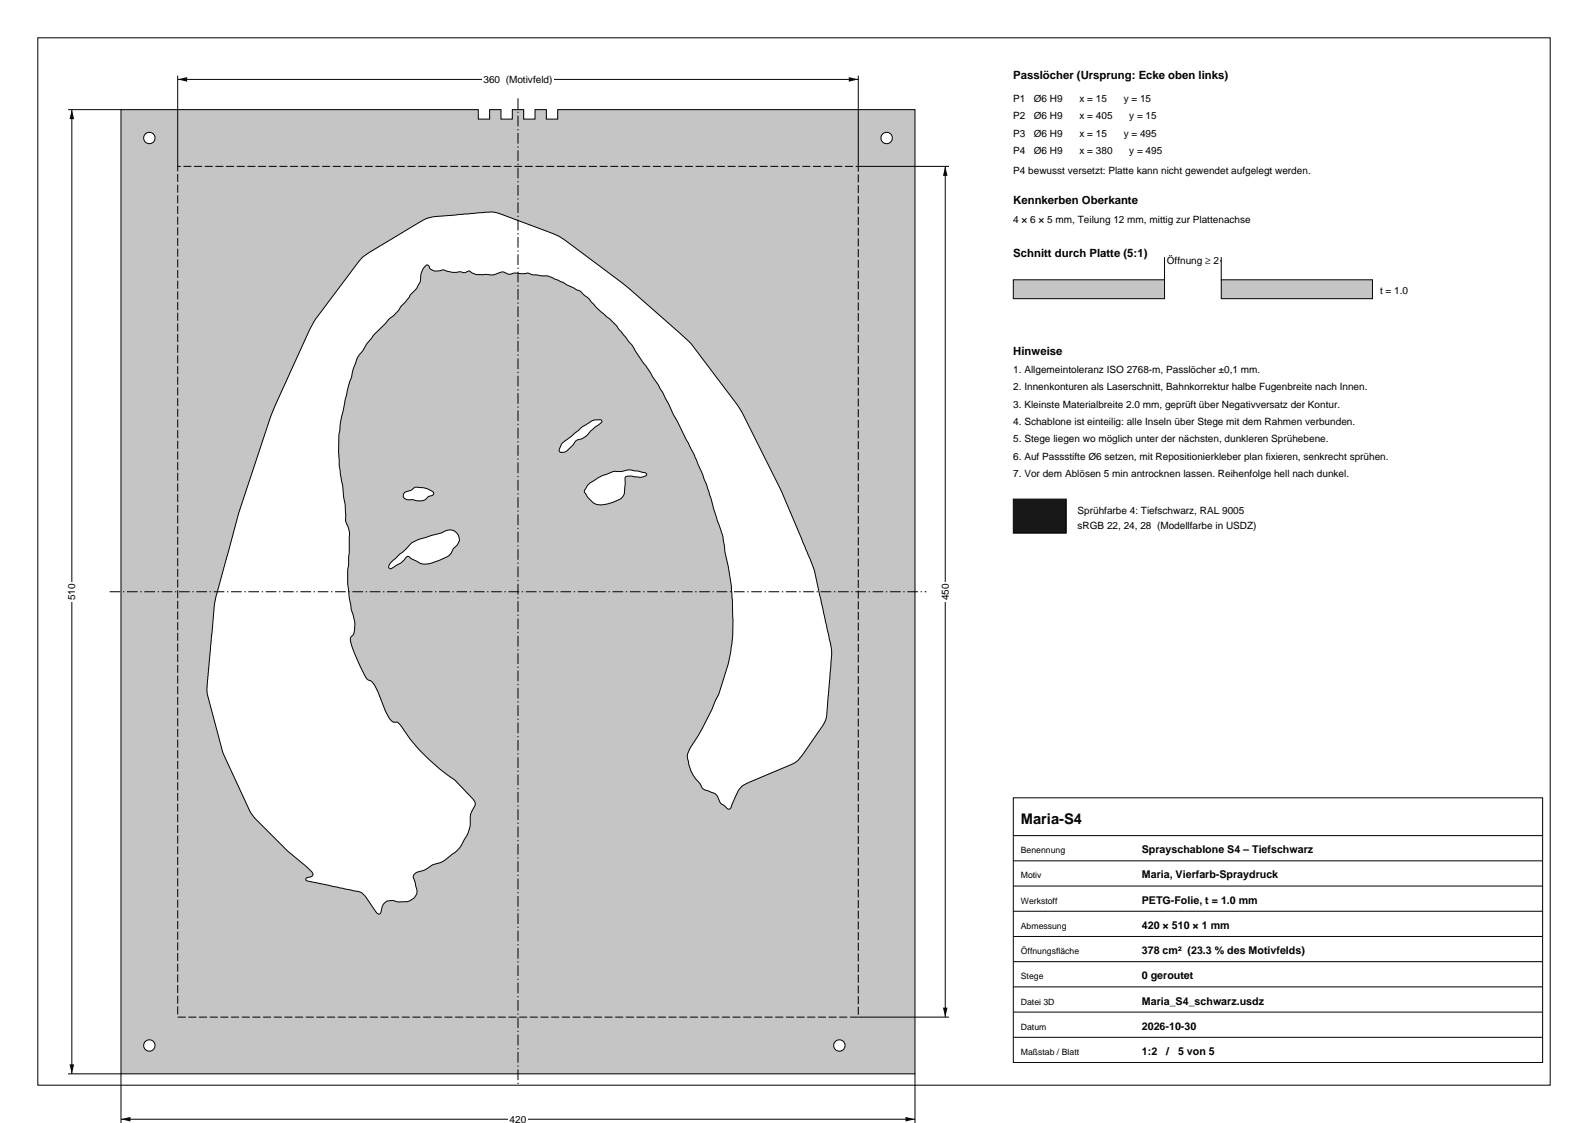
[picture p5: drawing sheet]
<svg xmlns="http://www.w3.org/2000/svg" width="420mm" height="297mm" viewBox="0 0 420 297" stroke-linecap="round" stroke-linejoin="round" font-family="sans-serif">
<defs><g id="words">
<text font-size="3.9" x="270" y="218">Maria-S4</text>
<g font-size="3">
<text x="268" y="21">Passlöcher (Ursprung: Ecke oben links)</text>
<text x="268" y="54">Kennkerben Oberkante</text>
<text x="268" y="68">Schnitt durch Platte (5:1)</text>
<text x="268" y="94">Hinweise</text>
</g>
<g font-size="2.8">
<text x="302" y="225.7">Sprayschablone S4 – Tiefschwarz</text>
<text x="302" y="232.3">Maria, Vierfarb-Spraydruck</text>
<text x="302" y="239">PETG-Folie, t = 1.0 mm</text>
<text x="302" y="245.7">420 × 510 × 1 mm</text>
<text x="302" y="252.3">378 cm² (23.3 % des Motivfelds)</text>
<text x="302" y="259">0 geroutet</text>
<text x="302" y="265.7">Maria_S4_schwarz.usdz</text>
<text x="302" y="272.3">2026-10-30</text>
<text x="302" y="279">1:2</text>
<text x="308.4" y="279">/</text>
<text x="311.6" y="279">5 von 5</text>
</g>
<g font-size="2.6">
<text x="127.9" y="21.9">360 (Motivfeld)</text>
<text x="268" y="27">P1</text>
<text x="273.4" y="27">Ø6 H9</text>
<text x="285.5" y="27">x = 15</text>
<text x="297.2" y="27">y = 15</text>
<text x="268" y="31.6">P2</text>
<text x="273.4" y="31.6">Ø6 H9</text>
<text x="285.5" y="31.6">x = 405</text>
<text x="298.7" y="31.6">y = 15</text>
<text x="268" y="36.2">P3</text>
<text x="268" y="40.8">P4</text>
<text x="273.4" y="36.2">Ø6 H9</text>
<text x="273.4" y="40.8">Ø6 H9</text>
<text x="285.5" y="36.2">x = 15</text>
<text x="285.5" y="40.8">x = 380</text>
<text x="297.2" y="36.2">y = 495</text>
<text x="298.7" y="40.8">y = 495</text>
<text x="268" y="46">P4 bewusst versetzt: Platte kann nicht gewendet aufgelegt werden.</text>
<text x="268" y="59">4 × 6 × 5 mm, Teilung 12 mm, mittig zur Plattenachse</text>
<text x="308.6" y="69.9">Öffnung ≥ 2</text>
<text x="365" y="77.8">t = 1.0</text>
<text x="268" y="98.6">1. Allgemeintoleranz ISO 2768-m, Passlöcher ±0,1 mm.</text>
<text x="268" y="103.2">2. Innenkonturen als Laserschnitt, Bahnkorrektur halbe Fugenbreite nach Innen.</text>
<text x="268" y="107.8">3. Kleinste Materialbreite 2.0 mm, geprüft über Negativversatz der Kontur.</text>
<text x="268" y="112.4">4. Schablone ist einteilig: alle Inseln über Stege mit dem Rahmen verbunden.</text>
<text x="268" y="117">5. Stege liegen wo möglich unter der nächsten, dunkleren Sprühebene.</text>
<text x="268" y="121.6">6. Auf Passstifte Ø6 setzen, mit Repositionierkleber plan fixieren, senkrecht sprühen.</text>
<text x="268" y="126.2">7. Vor dem Ablösen 5 min antrocknen lassen. Reihenfolge hell nach dunkel.</text>
<text x="285" y="136">Sprühfarbe 4: Tiefschwarz, RAL 9005</text>
<text x="285" y="140">sRGB 22, 24, 28 (Modellfarbe in USDZ)</text>
<text x="19.9" y="158.7" transform="rotate(-90 19.9 158.7)">510</text>
<text x="250.9" y="158.7" transform="rotate(-90 250.9 158.7)">450</text>
<text x="134.8" y="296.9">420</text>
</g>
<g font-size="2.3">
<text x="270" y="225.7">Benennung</text>
<text x="270" y="232.3">Motiv</text>
<text x="270" y="239">Werkstoff</text>
<text x="270" y="245.7">Abmessung</text>
<text x="270" y="252.3">Öffnungsfläche</text>
<text x="270" y="259">Stege</text>
<text x="270" y="265.7">Datei 3D</text>
<text x="270" y="272.3">Datum</text>
<text x="270" y="279">Maßstab / Blatt</text>
</g>
</g></defs>
<path d="M10 10h400v277h-400z" fill="none" stroke="#000" stroke-width=".26"/>
<path d="M32 29v255h210v-255h-94.5v2.5h-3v-2.5h-3v2.5h-3v-2.5h-3v2.5h-3v-2.5h-3v2.5h-3v-2.5zM148.7 117.2l5.2-4.2 1.3-.8a3.9 3.9 0 0 1 3.9-1l.1 .1a3.8 3.8 0 0 1-1.9 1.7l-.9 .8a6.3 6.3 0 0 1-4 2.7l-1.1 1.4a3.7 3.7 0 0 1-2.8 1.7h-.2a.79 .79 0 0 1-.1-1.3zM155.9 127.8l2.6-1.6 2-.8a6.1 6.1 0 0 1 4-.7l.2-.1a10.2 10.2 0 0 1 5.7 .4 .54 .54 0 0 1 .6 .5 .54 .54 0 0 1-.6 .5 8 8 0 0 1-3.6-.1h-.6a.85 .85 0 0 0-.9 .4 .85 .85 0 0 0 0 .9v1.5a3.2 3.2 0 0 1-1.6 3.4l-1.9 .9-2.6 .5a3.9 3.9 0 0 1-3.7-1.9l-.7-1.1a.85 .85 0 0 1 .2-1.4zM107 130.3l.2-.2a4.6 4.6 0 0 0 2.7-1.2l2.8 .3a2.98 2.98 0 0 1 2 1.4l-.2 .3a3.1 3.1 0 0 0-2.1 1.3l-1 .3-1.9-.3a4.3 4.3 0 0 1-2.7-.6 1.18 1.18 0 0 1 .2-1.3zM103.6 148.6l4.2-3.8a8.7 8.7 0 0 1 5.3-2.8l3.2-.9a5 5 0 0 1 3.4-.9 2.54 2.54 0 0 1 1.8 2.2 2.54 2.54 0 0 1-1.4 2.5l-.2 .3a4.3 4.3 0 0 1-3.3 2.8l-2.8 1a4.4 4.4 0 0 1-4.1-.8l-1-.5a.93 .93 0 0 0-1-.5 .93 .93 0 0 0-.7 .8l-1.1 1-1.9 1.1a.66 .66 0 0 1-1 .2 .66 .66 0 0 1 0-1zM95.8 68.1l2.1-1.5 13.6-8.2 1.6-.7 1.8-.4 13.4-1.2h2.4l1.7 .5 13.6 5.1 1.8 .8 1.6 1 15.3 11.4 15.8 13.9 2.4 2.3 11.9 15.7 1.6 2.5 10.2 20.4 7.7 18.3 1.1 3.1 4.2 19 .4 2.2-1.4 17-.2 1.1-.7 1.3-5.3 7.7-1.5 1.9-1.6 .9-11.2 4.7a6.1 6.1 0 0 0-3.9 4.4l-.6 1.5a.93 .93 0 0 1-1.1 1.1l-.9-.8a2.67 2.67 0 0 1-1.8-2.3 4.8 4.8 0 0 0-2.7-1.7 2.3 2.3 0 0 1-2-1.9l-1.8-2.3-.7-1.4-.5-1.8a4.3 4.3 0 0 1 1-4.7l2.7-4.4 4.4-9.2 2.4-8 1-5.3 .3-6.1-.5-8.8-.8-5.2-.9-4-.5-4.2-1.5-4.2-2.3-7.8-1.6-4.4-2.2-5.2-8.3-16.4-8-12.3-4.2-5.3-5.2-4.7-2.2-2.6-1-.7a4.5 4.5 0 0 0-2.5-1.7l-3.3-1.8-2.4-1a5.2 5.2 0 0 0-3.6-.8l-.8-.2a3.9 3.9 0 0 1-2.5-.5l-2.1 .1a4.6 4.6 0 0 0-2.8 .2h-.3a2.64 2.64 0 0 0-3.3 0l-.8 .2-3.1-.1a4.5 4.5 0 0 1-3.1-.9 2.35 2.35 0 0 1-2.5 .2l-1.8 .1-1.1-.2a2.83 2.83 0 0 0-2.8-.1 2.24 2.24 0 0 1-2.6-1.5l-.2-.1a2.84 2.84 0 0 0-1.7 2.4l-.1 .3a6.3 6.3 0 0 1-2.2 4.6l-1.8 2.4-1.3 1.4-.6 .9-2.5 2.3-3.9 4-1.9 2.5-1.1 1.8-1.5 2-1 2.7-2.2 8.4-1.3 6.1-.4 3.3-.1 4.5 .2 3.6 .9 5.1 .8 7.7a4.6 4.6 0 0 0 .8 3.6l.3 1.6-.1 5-.4 4.6v3.7l.9 6.5 .9 3.4v1a3.6 3.6 0 0 1-1.1 3.2v.8l.5 2 2.7 6a3.8 3.8 0 0 0 2.4 2.7l.8 1 .7 1.5 2.8 6.7a2.28 2.28 0 0 0 2.6 1.7l.9 .9 2.4 3.5 2.5 2.9 5.2 4.9 4.2 3.1 3.6 3.7a3.7 3.7 0 0 1 1.6 2.9l-.4 .9a5.6 5.6 0 0 0-.8 4.2l-.6 2.2-1.2 2.1a9.5 9.5 0 0 1-3.9 4.3l-1.1 .9-1.3 .6a6.8 6.8 0 0 0-3.7 1.7l-1.4 .5a1.63 1.63 0 0 0-1.9 1.8l.5 1.1a5.8 5.8 0 0 1 .2 3.4 4.1 4.1 0 0 1-4.3 1.8h-.4a2.89 2.89 0 0 0-4.3 1.5l-.1 .8a.74 .74 0 0 1-.5 .9 .74 .74 0 0 1-1-.5l-2.2-3.3a4 4 0 0 0-3.9-2.4l-11.8-2.5a.54 .54 0 0 1-.6-.6 .54 .54 0 0 1 .8-.4 .88 .88 0 0 0 1.1-.5 .88 .88 0 0 0-.5-1.1l-6.4-5.5-8.4-8.4-1.3-1.8-7.3-15.7-4-15.2-.1-3 1.9-20.6 .4-2.5 6.1-22.1 8.4-25.4 10.2-22.8 1.3-2.5zM38 36.5a1.5 1.5 0 0 1 3 0 1.5 1.5 0 0 1-3 0zM233 36.5a1.5 1.5 0 0 1 3 0 1.5 1.5 0 0 1-3 0zM38 276.5a1.5 1.5 0 0 1 3 0 1.5 1.5 0 0 1-3 0zM220.5 276.5a1.5 1.5 0 0 1 3 0 1.5 1.5 0 0 1-3 0z" fill-rule="evenodd" fill="#c5c5c6" stroke="#000" stroke-width=".26"/>
<path d="M47 44h180v225h-180z" fill="none" stroke="#000" stroke-width=".26" stroke-dasharray="2.1 .7" stroke-linecap="butt"/>
<path d="M137 26v261M29 156.5h216" fill="none" stroke="#000" stroke-width=".26" stroke-dasharray="2.8 .7 .4 .7" stroke-linecap="butt"/>
<path d="M32 284v13M32 296h210M242 284v13" fill="none" stroke="#000" stroke-width=".26"/>
<path d="M32 296l2.5-.6v1.2zM239.5 295.4l2.5 .6-2.5 .6z" fill="#000"/>
<path d="M134.4 294.9h5.2v2.2h-5.2z" fill-rule="evenodd" fill="#fff"/>
<path d="M47 20v24M227 20v24M47 21h180" fill="none" stroke="#000" stroke-width=".26"/>
<path d="M47 21l2.5-.6v1.2zM224.5 20.4l2.5 .6-2.5 .6z" fill="#000"/>
<path d="M127.5 19.9h19v2.2h-19z" fill-rule="evenodd" fill="#fff"/>
<path d="M18 29h14M19 29v255M18 284h14" fill="none" stroke="#000" stroke-width=".26"/>
<path d="M19 29l.6 2.5h-1.2zM18.4 281.5h1.2l-.6 2.5z" fill="#000"/>
<path d="M17.9 153.9h2.2v5.2h-2.2z" fill-rule="evenodd" fill="#fff"/>
<path d="M227 44h24M250 44v225M227 269h24" fill="none" stroke="#000" stroke-width=".26"/>
<path d="M250 44l.6 2.5h-1.2zM249.4 266.5h1.2l-.6 2.5z" fill="#000"/>
<path d="M248.9 153.9h2.2v5.2h-2.2z" fill-rule="evenodd" fill="#fff"/>
<g fill="#c5c5c6" stroke="#000" stroke-width=".26">
<path d="M268 74h40v5h-40z" fill-rule="evenodd"/>
<path d="M323 74h40v5h-40z" fill-rule="evenodd"/>
</g>
<path d="M308 68v6M308 69h15M323 68v6" fill="none" stroke="#000" stroke-width=".26"/>
<path d="M308 69l2.5-.6v1.2zM320.5 68.4l2.5 .6-2.5 .6z" fill="#000"/>
<path d="M308.2 67.9h14.6v2.2h-14.6z" fill-rule="evenodd" fill="#fff"/>
<path d="M268 132h14v9h-14z" fill-rule="evenodd" fill="#16181c" stroke="#000" stroke-width=".26"/>
<path d="M268 211h140v70h-140zM268 221h140M268 227.7h140M268 234.3h140M268 241h140M268 247.7h140M268 254.3h140M268 261h140M268 267.7h140M268 274.3h140M268 281h140" fill="none" stroke="#000" stroke-width=".26"/>
<use href="#words"/>
</svg>
